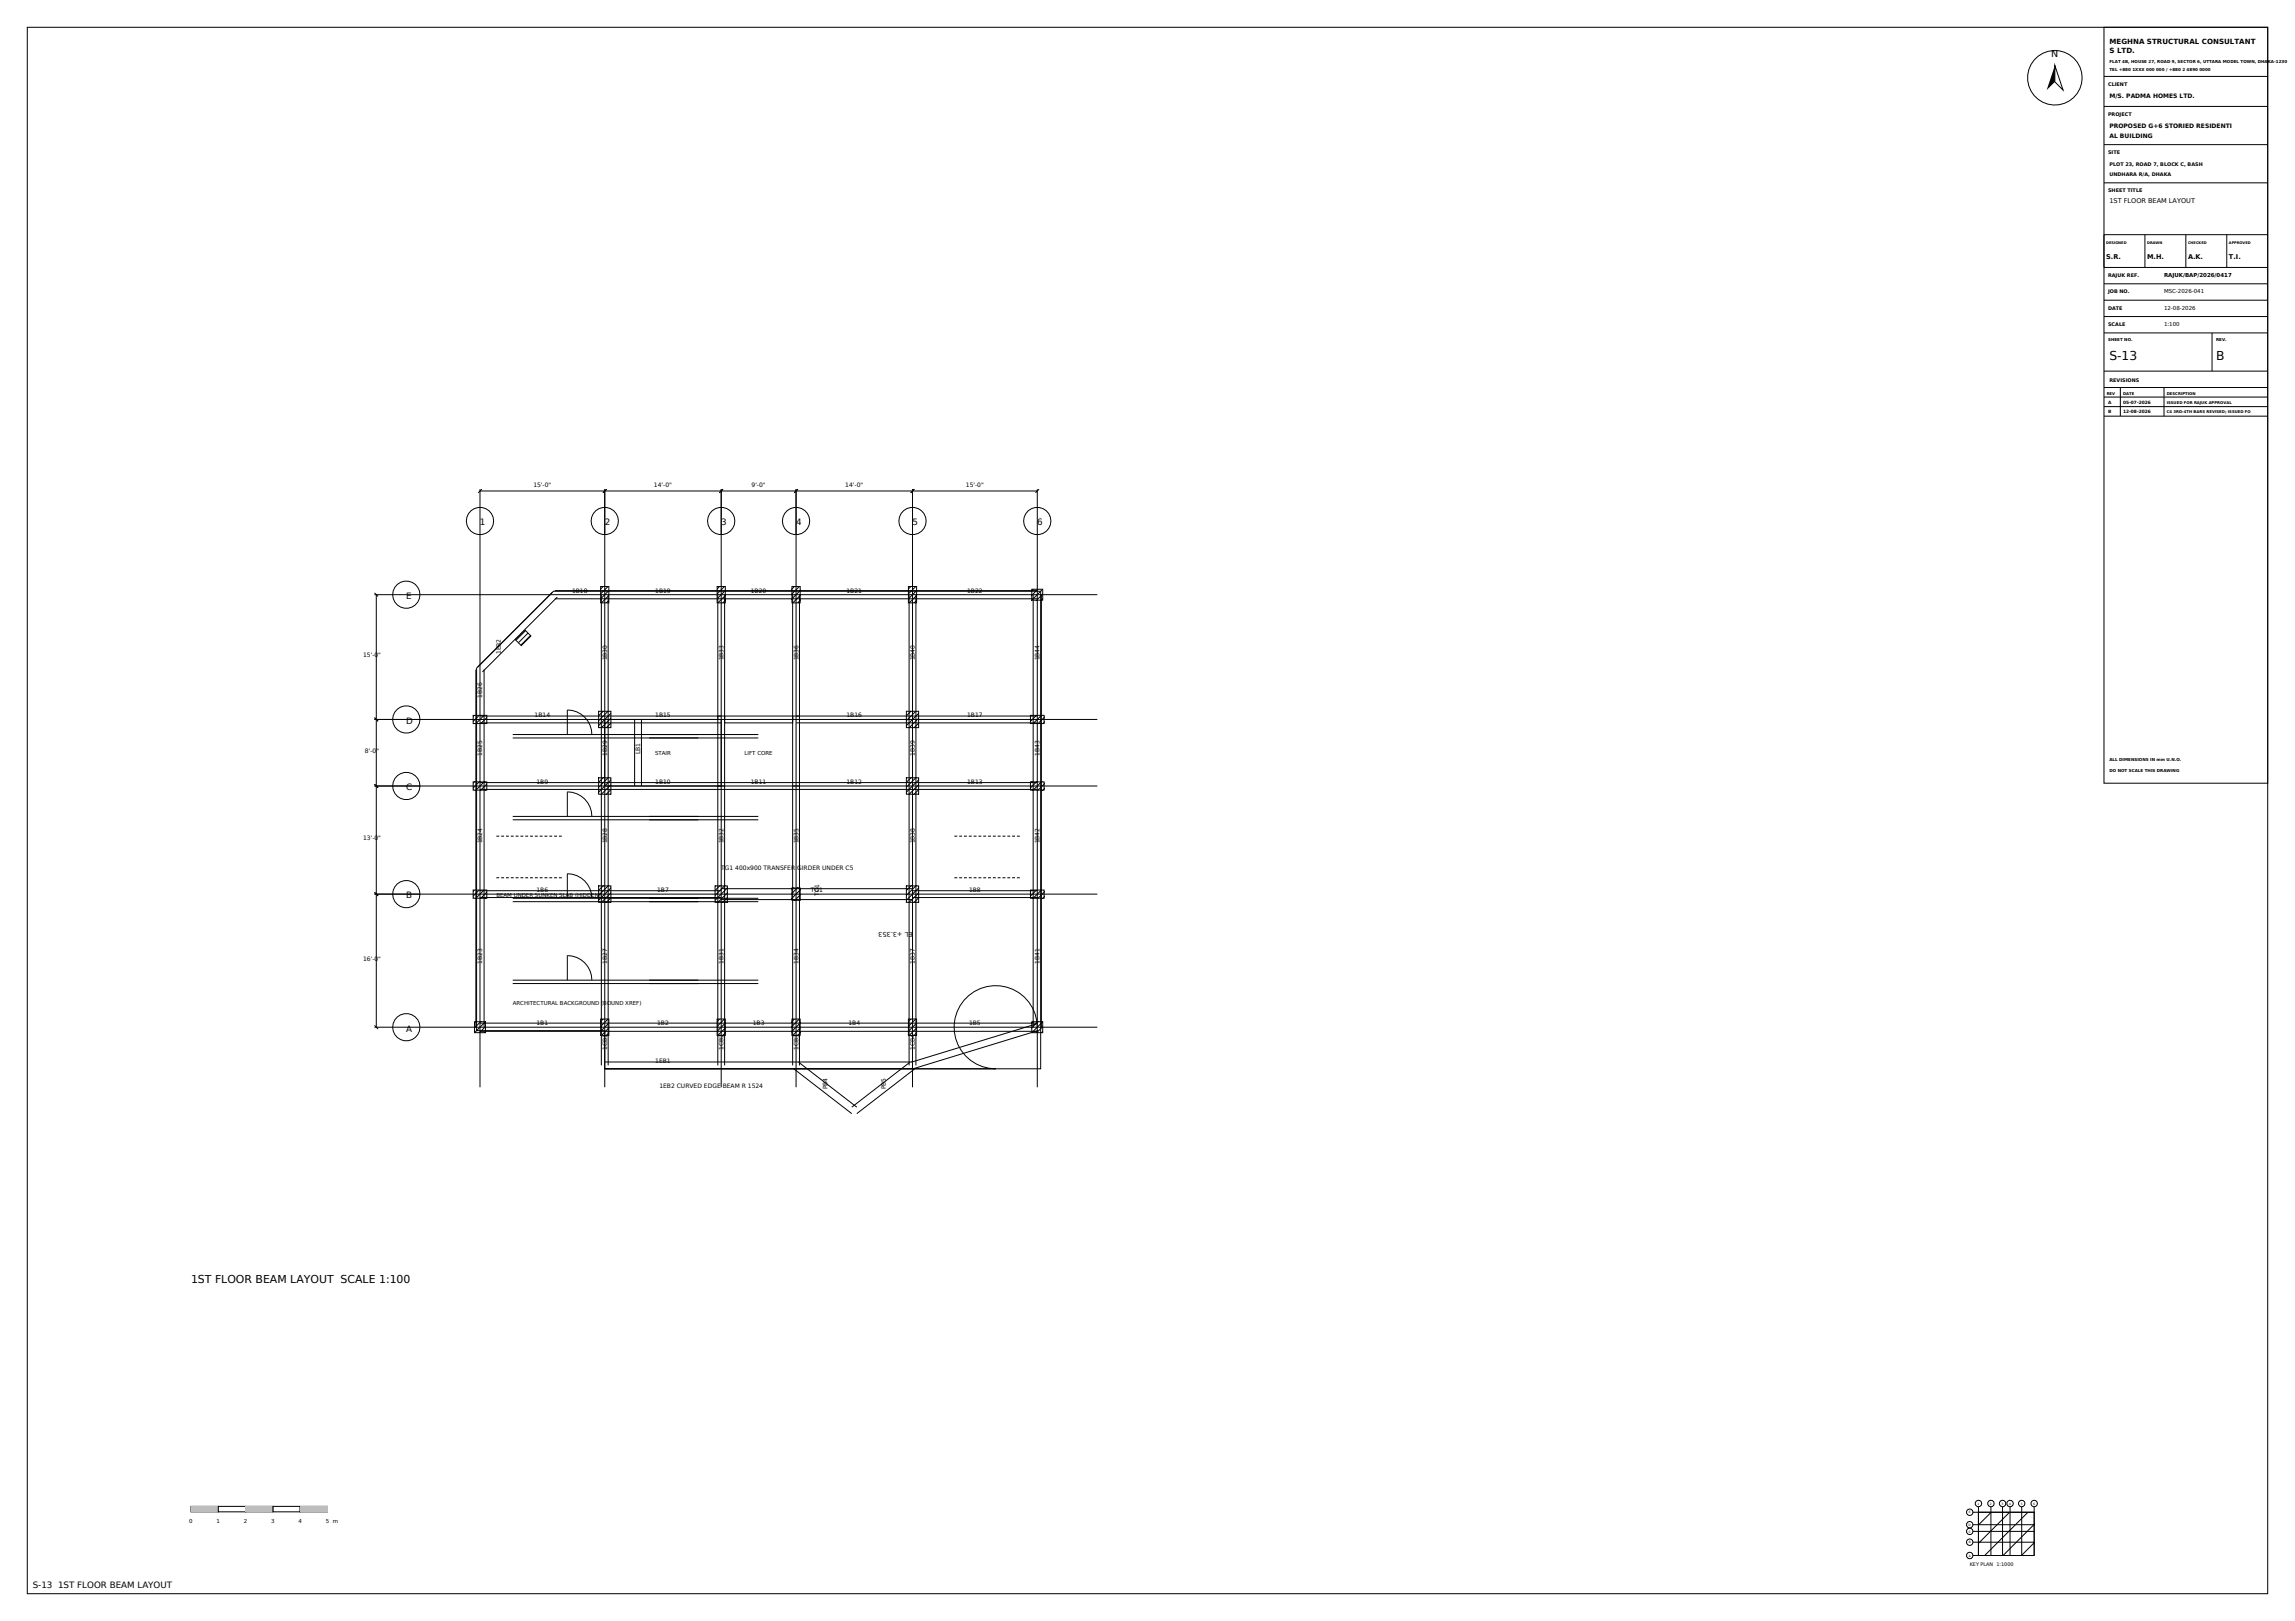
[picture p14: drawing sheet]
<svg xmlns="http://www.w3.org/2000/svg" width="841mm" height="594mm" viewBox="0 0 841 594" stroke-linecap="round" stroke-linejoin="round" font-family="sans-serif">
<defs><g id="words">
<g font-size="4.5">
<text x="773" y="132">S-13</text>
<text x="812.1" y="132">B</text>
</g>
<text font-size="4" x="70" y="470">1ST FLOOR BEAM LAYOUT SCALE 1:100</text>
<text font-size="3.5" x="751.7" y="21">N</text>
<g font-size="3.2">
<text x="175.9" y="192.5">1</text>
<text x="221.6" y="192.5">2</text>
<text x="264.3" y="192.5">3</text>
<text x="291.7" y="192.5">4</text>
<text x="334.4" y="192.5">5</text>
<text x="380.1" y="192.5">6</text>
<text x="148.9" y="219.5">E</text>
<text x="148.9" y="265.2">D</text>
<text x="148.9" y="289.6">C</text>
<text x="148.9" y="329.2">B</text>
<text x="148.9" y="378">A</text>
<text x="12" y="582">S-13 1ST FLOOR BEAM LAYOUT</text>
</g>
<g font-size="2.6">
<text x="773" y="16">MEGHNA STRUCTURAL CONSULTANT</text>
<text x="773" y="19.5">S LTD.</text>
</g>
<g font-size="2.4">
<text x="773" y="74.5">1ST FLOOR BEAM LAYOUT</text>
<text x="771.8" y="95">S.R.</text>
<text x="786.8" y="95">M.H.</text>
<text x="801.8" y="95">A.K.</text>
<text x="816.8" y="95">T.I.</text>
<text x="334.4" y="341.6" transform="rotate(-180 334.4 341.6)">EL +3.353</text>
</g>
<g font-size="2.2">
<text x="773" y="36">M/S. PADMA HOMES LTD.</text>
<text x="773" y="47">PROPOSED G+6 STORIED RESIDENTI</text>
<text x="773" y="50.5">AL BUILDING</text>
<text x="195.4" y="178.4">15'-0&quot;</text>
<text x="239.6" y="178.4">14'-0&quot;</text>
<text x="275.4" y="178.4">9'-0&quot;</text>
<text x="309.7" y="178.4">14'-0&quot;</text>
<text x="353.9" y="178.4">15'-0&quot;</text>
<text x="209.6" y="217.2">1B18</text>
<text x="240.1" y="217.2">1B19</text>
<text x="275.1" y="217.2">1B20</text>
<text x="310.2" y="217.2">1B21</text>
<text x="354.4" y="217.2">1B22</text>
<text x="183.6" y="239.7" transform="rotate(-90 183.6 239.7)">1EB2</text>
<text x="133" y="240.8">15'-0&quot;</text>
<text x="222.4" y="242" transform="rotate(-90 222.4 242)">1B30</text>
<text x="265.1" y="242" transform="rotate(-90 265.1 242)">1B33</text>
<text x="292.6" y="242" transform="rotate(-90 292.6 242)">1B36</text>
<text x="335.2" y="242" transform="rotate(-90 335.2 242)">1B40</text>
<text x="380.9" y="242" transform="rotate(-90 380.9 242)">1B44</text>
<text x="176.7" y="255.7" transform="rotate(-90 176.7 255.7)">1B26</text>
<text x="195.9" y="262.9">1B14</text>
<text x="240.1" y="262.9">1B15</text>
<text x="310.2" y="262.9">1B16</text>
<text x="354.4" y="262.9">1B17</text>
<text x="133.7" y="275.8">8'-0&quot;</text>
<text x="176.7" y="277.1" transform="rotate(-90 176.7 277.1)">1B25</text>
<text x="222.4" y="277.1" transform="rotate(-90 222.4 277.1)">1B29</text>
<text x="234.6" y="276.3" transform="rotate(-90 234.6 276.3)">LB1</text>
<text x="335.2" y="277.1" transform="rotate(-90 335.2 277.1)">1B39</text>
<text x="380.9" y="277.1" transform="rotate(-90 380.9 277.1)">1B43</text>
<text x="196.6" y="287.3">1B9</text>
<text x="240.1" y="287.3">1B10</text>
<text x="275.1" y="287.3">1B11</text>
<text x="310.2" y="287.3">1B12</text>
<text x="354.4" y="287.3">1B13</text>
<text x="133" y="307.8">13'-0&quot;</text>
<text x="176.7" y="309.1" transform="rotate(-90 176.7 309.1)">1B24</text>
<text x="222.4" y="309.1" transform="rotate(-90 222.4 309.1)">1B28</text>
<text x="265.1" y="309.1" transform="rotate(-90 265.1 309.1)">1B32</text>
<text x="292.6" y="309.1" transform="rotate(-90 292.6 309.1)">1B35</text>
<text x="335.2" y="309.1" transform="rotate(-90 335.2 309.1)">1B38</text>
<text x="380.9" y="309.1" transform="rotate(-90 380.9 309.1)">1B42</text>
<text x="264.3" y="318.6">TG1 400x900 TRANSFER GIRDER UNDER C5</text>
<text x="196.6" y="326.9">1B6</text>
<text x="240.8" y="326.9">1B7</text>
<text x="297.1" y="326.9">TG1</text>
<text x="300.2" y="328.3" transform="rotate(-90 300.2 328.3)">TG1</text>
<text x="355.1" y="326.9">1B8</text>
<text x="133" y="352">16'-0&quot;</text>
<text x="176.7" y="353.3" transform="rotate(-90 176.7 353.3)">1B23</text>
<text x="222.4" y="353.3" transform="rotate(-90 222.4 353.3)">1B27</text>
<text x="265.1" y="353.3" transform="rotate(-90 265.1 353.3)">1B31</text>
<text x="292.6" y="353.3" transform="rotate(-90 292.6 353.3)">1B34</text>
<text x="335.2" y="353.3" transform="rotate(-90 335.2 353.3)">1B37</text>
<text x="380.9" y="353.3" transform="rotate(-90 380.9 353.3)">1B41</text>
<text x="196.6" y="375.7">1B1</text>
<text x="240.8" y="375.7">1B2</text>
<text x="275.8" y="375.7">1B3</text>
<text x="310.9" y="375.7">1B4</text>
<text x="355.1" y="375.7">1B5</text>
<text x="222.4" y="384.7" transform="rotate(-90 222.4 384.7)">1CB1</text>
<text x="240.1" y="389.6">1EB1</text>
<text x="265.1" y="384.7" transform="rotate(-90 265.1 384.7)">1CB2</text>
<text x="292.6" y="384.7" transform="rotate(-90 292.6 384.7)">1CB3</text>
<text x="335.2" y="384.7" transform="rotate(-90 335.2 384.7)">1CB4</text>
<text x="241.6" y="398.7">1EB2 CURVED EDGE BEAM R 1524</text>
<text x="303.2" y="399.2" transform="rotate(-90 303.2 399.2)">PB4</text>
<text x="324.6" y="399.2" transform="rotate(-90 324.6 399.2)">PB5</text>
</g>
<g font-size="2">
<text x="793" y="101.5">RAJUK/BAP/2026/0417</text>
<text x="793" y="107.5">MSC-2026-041</text>
<text x="793" y="113.5">12-08-2026</text>
<text x="793" y="119.5">1:100</text>
<text x="240" y="276.6">STAIR</text>
<text x="272.8" y="276.6">LIFT CORE</text>
<text x="181.9" y="328.6">BEAM UNDER SUNKEN SLAB (HIDDEN)</text>
<text x="187.9" y="368.4">ARCHITECTURAL BACKGROUND (BOUND XREF)</text>
<text x="69.4" y="558">0</text>
<text x="79.4" y="558">1</text>
<text x="89.4" y="558">2</text>
<text x="99.4" y="558">3</text>
<text x="109.4" y="558">4</text>
<text x="119.4" y="558">5 m</text>
</g>
<g font-size="1.8">
<text x="772.5" y="31.5">CLIENT</text>
<text x="772.5" y="42.5">PROJECT</text>
<text x="772.5" y="56.5">SITE</text>
<text x="773" y="61">PLOT 23, ROAD 7, BLOCK C, BASH</text>
<text x="773" y="64.5">UNDHARA R/A, DHAKA</text>
<text x="772.5" y="70.5">SHEET TITLE</text>
<text x="772.5" y="101.5">RAJUK REF.</text>
<text x="772.5" y="107.5">JOB NO.</text>
<text x="772.5" y="113.5">DATE</text>
<text x="772.5" y="119.5">SCALE</text>
<text x="773" y="140">REVISIONS</text>
<text x="721.8" y="574">KEY PLAN 1:1000</text>
</g>
<g font-size="1.6">
<text x="772.5" y="148">A</text>
<text x="778" y="148">05-07-2026</text>
<text x="772.5" y="151.5">B</text>
<text x="778" y="151.5">12-08-2026</text>
</g>
<g font-size="1.5">
<text x="773" y="23">FLAT 4B, HOUSE 27, ROAD 9, SECTOR 6, UTTARA MODEL TOWN, DHAKA-1230</text>
<text x="773" y="26">TEL +880 1XXX 000 000 / +880 2 4890 0000</text>
<text x="772.5" y="125">SHEET NO.</text>
<text x="812.1" y="125">REV.</text>
<text x="773" y="279">ALL DIMENSIONS IN mm U.N.O.</text>
<text x="773" y="283">DO NOT SCALE THIS DRAWING</text>
</g>
<g font-size="1.4">
<text x="772" y="144.6">REV</text>
<text x="778" y="144.6">DATE</text>
<text x="794" y="144.6">DESCRIPTION</text>
<text x="794" y="148">ISSUED FOR RAJUK APPROVAL</text>
<text x="794" y="151.5">C4 3RD-4TH BARS REVISED; ISSUED FO</text>
</g>
<g font-size="1.3">
<text x="771.8" y="89.5">DESIGNED</text>
<text x="786.8" y="89.5">DRAWN</text>
<text x="801.8" y="89.5">CHECKED</text>
<text x="816.8" y="89.5">APPROVED</text>
</g>
<g font-size="1.1">
<text x="724.6" y="551.4">1</text>
<text x="729.2" y="551.4">2</text>
<text x="733.5" y="551.4">3</text>
<text x="736.2" y="551.4">4</text>
<text x="740.5" y="551.4">5</text>
<text x="745.1" y="551.4">6</text>
<text x="721.5" y="554.6">E</text>
<text x="721.4" y="559.1">D</text>
<text x="721.4" y="561.6">C</text>
<text x="721.4" y="565.5">B</text>
<text x="721.4" y="570.4">A</text>
</g>
</g></defs>
<g fill="none" stroke="#000" stroke-width=".37">
<path d="M10 10h821v574h-821zM771 10h60v277h-60zM753 24l3 9-3-3zM771 28h60M771 39h60M771 53h60M771 67h60M786 86v12M801 86v12M816 86v12M831 86h-60v12h60M771 104h60"/>
<path d="M771 110h60M771 116h60M771 122h60M771 136h60M810.6 122v14M771 142h60M771 145.5h60M771 149h60M771 152.5h60M777 142v10.5M793 142v10.5M70 552h10v2h-10z"/>
<path d="M723 558.7h22.4M723 554.2h22.4M725 554.2h20.4v15.8h-20.4zM725 552.2v17.8M729.6 552.2v17.8M729.7 554.1l-4.8 4.8M733.8 552.2v17.8M736.5 554.1l-11.6 11.5M736.6 552.2v17.8M740.8 552.2v17.8M743.2 554.1l-16 16M745.4 552.2v17.8h-22.4"/>
<path d="M745.5 558.5l-11.5 11.6M723 565.1h22.4M723 561.2h22.4M745.5 565.3l-4.8 4.8"/>
<circle cx="753" cy="28.5" r="10"/>
<circle cx="721.8" cy="558.7" r="1.2"/>
<circle cx="721.8" cy="554.2" r="1.2"/>
<circle cx="725" cy="551" r="1.2"/>
<circle cx="729.6" cy="551" r="1.2"/>
<circle cx="733.8" cy="551" r="1.2"/>
<circle cx="736.6" cy="551" r="1.2"/>
<circle cx="740.8" cy="551" r="1.2"/>
<circle cx="745.4" cy="551" r="1.2"/>
<circle cx="721.8" cy="570" r="1.2"/>
<circle cx="721.8" cy="565.1" r="1.2"/>
<circle cx="721.8" cy="561.2" r="1.2"/>
</g>
<path d="M753 24v6l-3 3z" fill="#000"/>
<path d="M70 552h10v2h-10z" fill-rule="evenodd" fill="#b8b8b8"/>
<path d="M80 552h10v2h-10zM90 552h10v2h-10z" fill="none" stroke="#000" stroke-width=".37"/>
<path d="M90 552h10v2h-10z" fill-rule="evenodd" fill="#b8b8b8"/>
<path d="M100 552h10v2h-10zM110 552h10v2h-10z" fill="none" stroke="#000" stroke-width=".37"/>
<path d="M110 552h10v2h-10z" fill-rule="evenodd" fill="#b8b8b8"/>
<g fill="none" stroke="#000" stroke-width=".37">
<path d="M175.9 179.3v219.1M175.9 179.9h204.2M176.6 179.3l-1.4 1.3M221.6 179.3v219.1M222.3 179.3l-1.3 1.3M264.3 179.3v219.1M264.9 179.3l-1.3 1.3M291.7 179.3v219.1M292.4 179.3l-1.3 1.3M334.4 179.3v219.1M335 179.3l-1.3 1.3M380.1 179.3v219.1"/>
<path d="M380.8 179.3l-1.4 1.3M137.2 217.9h264.9M137.2 217.3l1.4 1.3M137.9 217.9v158.5M202.4 217l-27.4 27.5M202.8 216.7h178.6v175h-159.8v-14h-47v-132.9zM203.3 216.4h176.8M203.3 219.4h176.8M204.2 218.8l-27.4 27.4M220.1 214.9h3v6h-3zM220.4 217.9v172.5M221.1 214.9l-1 1"/>
<path d="M222.9 217.9v172.5M222.9 214.9l-2.8 2.8M223.2 220l-1 1M223.2 218.2l-2.8 2.8M223.2 216.4l-3.1 3.1M262.8 214.9h3v6h-3zM263 217.9v45.7M263.7 214.9l-1 1M265.5 217.9v45.7M265.5 214.9l-2.8 2.8M265.8 220l-1 1M265.8 218.2l-2.8 2.8"/>
<path d="M265.8 216.4l-3.1 3.1M290.2 214.9h3v6h-3zM290.5 217.9v45.7M291.2 214.9l-1 1M293 217.9v45.7M293 214.9l-2.8 2.8M293.3 220l-1 1M293.3 216.4l-3.1 3.1M293.3 218.2l-2.8 2.8M332.9 214.9h3v6h-3zM333.1 217.9v172.5M333.8 214.9l-1 1"/>
<path d="M335.6 217.9v172.5M335.6 214.9l-2.8 2.8M335.9 218.2l-2.8 2.8M335.9 216.4l-3.1 3.1M335.9 220l-1 1M378.1 215.9h4v4h-4zM378.6 215.9l-.5 .5M378.6 217.9v158.5M380.4 215.9l-2.3 2.3M381.6 217.9v158.5M382.2 215.9l-4.1 4.1M382.2 219.5l-.5 .5"/>
<path d="M382.2 217.7l-2.3 2.3M189.2 230.9l-.3 .3M191 230.9l-2.1 2.1M192.4 230.9l2.2 2.1-3.6 3.6-2.1-2.1zM192.8 230.9l-3.9 3.9M194.6 230.9l-5.7 5.7M194.6 236.3l-.4 .3M194.6 234.5l-2.2 2.1M194.6 232.7l-4 3.9M174.4 245.4v131M177.4 245.4v131M137.2 263.6h264.9"/>
<path d="M137.2 263l1.4 1.3M173.4 262.1h5v3h-5zM173.8 262.1l-.5 .5M175.6 262.1l-2.3 2.3M175.9 262.4h88.4M175.9 264.9h88.4M177.4 262.1l-3.1 3.1M178.4 264.7l-.5 .5M178.4 262.9l-2.3 2.3M187.9 270.4h90M187.9 269.2h90M207.9 269.2v-9a9 9 0 0 1 9 9"/>
<path d="M219.4 260.6h4.5v6h-4.5zM221.1 260.6l-1.8 1.7M221.6 263.6h42.7v24.4h-42.7zM222.9 260.6l-3.6 3.5M223.9 264.9l-1.7 1.8M223.9 263.1l-3.5 3.6M223.9 261.3l-4.6 4.6M232.6 263.6v24.4M235.1 263.6v24.4M263 262.4h2.5v25.6h-2.5zM265.5 262.4h25v2.5h-25zM290.5 262.4h2.5v25.6h-2.5z"/>
<path d="M291.7 262.4h88.4M291.7 264.9h88.4M332.1 260.6h4.5v6h-4.5zM333.8 260.6l-1.7 1.7M335.6 260.6l-3.5 3.5M336.7 261.3l-4.6 4.6M336.7 264.9l-1.8 1.8M336.7 263.1l-3.6 3.6M377.6 262.1h5v3h-5zM378.1 262.1l-.5 .5M379.9 262.1l-2.3 2.3M381.7 262.1l-3.1 3.1"/>
<path d="M382.7 264.7l-.5 .5M382.7 262.9l-2.3 2.3M137.2 288h264.9M137.2 287.4l1.4 1.3M173.4 286.5h5v3h-5zM173.8 286.5l-.5 .5M175.6 286.5l-2.3 2.3M175.9 286.8h204.2M175.9 289.3h204.2M177.4 286.5l-3.1 3.1M178.4 289.1l-.5 .5M178.4 287.3l-2.3 2.3"/>
<path d="M187.9 299.2h90M207.9 299.2v-9a9 9 0 0 1 9 9M219.4 285h4.5v6h-4.5zM221.1 285l-1.8 1.7M222.9 285l-3.6 3.5M223.9 289.3l-1.7 1.8M223.9 287.5l-3.5 3.6M223.9 285.7l-4.6 4.6M263 288v102.4M265.5 288v102.4M290.5 288v102.4M293 288v102.4"/>
<path d="M332.1 285h4.5v6h-4.5zM333.8 285l-1.7 1.7M335.6 285l-3.5 3.5M336.7 289.3l-1.8 1.8M336.7 287.5l-3.6 3.6M336.7 285.7l-4.6 4.6M377.6 286.5h5v3h-5zM378.1 286.5l-.5 .5M379.9 286.5l-2.3 2.3M381.7 286.5l-3.1 3.1M382.7 289.1l-.5 .5M382.7 287.3l-2.3 2.3"/>
<path d="M187.9 300.4h90M137.2 327.6h264.9M137.2 327l1.4 1.3M173.4 326.1h5v3h-5zM173.8 326.1l-.5 .5M175.6 326.1l-2.3 2.3M175.9 326.4h88.4M175.9 328.9h88.4M177.4 326.1l-3.1 3.1M178.4 328.7l-.5 .5M178.4 326.9l-2.3 2.3M187.9 330.4h90"/>
<path d="M187.9 329.2h90M207.9 329.2v-9a9 9 0 0 1 9 9M219.4 324.6h4.5v6h-4.5zM221.1 324.6l-1.8 1.8M222.9 324.6l-3.6 3.6M223.9 328.9l-1.7 1.8M223.9 327.1l-3.5 3.6M223.9 325.3l-4.6 4.6M262 324.6h4.5v6h-4.5zM263.7 324.6l-1.7 1.8M264.3 325.6h70.1M264.3 329.6h70.1"/>
<path d="M265.5 324.6l-3.5 3.6M266.6 328.9l-1.8 1.8M266.6 327.1l-3.6 3.6M266.6 325.3l-4.6 4.6M290.2 325.4h3v4.5h-3zM290.4 325.3l-.2 .3M292.2 325.3l-2 2.1M293.3 329.7l-.3 .2M293.3 327.9l-2.1 2M293.3 326.1l-3.1 3.1M332.1 324.6h4.5v6h-4.5zM333.8 324.6l-1.7 1.8"/>
<path d="M334.4 326.4h45.7M334.4 328.9h45.7M335.6 324.6l-3.5 3.6M336.7 328.9l-1.8 1.8M336.7 327.1l-3.6 3.6M336.7 325.3l-4.6 4.6M377.6 326.1h5v3h-5zM378.1 326.1l-.5 .5M379.9 326.1l-2.3 2.3M381.7 326.1l-3.1 3.1M382.7 328.7l-.5 .5M382.7 326.9l-2.3 2.3"/>
<path d="M187.9 359.2h90M207.9 359.2v-9a9 9 0 0 1 9 9M137.2 376.4h264.9M137.2 375.8l1.4 1.3M173.9 374.4h4v4h-4zM174.3 374.4l-.5 .5M175.9 374.9h204.2M175.9 377.9h204.2M176.1 374.4l-2.3 2.3M177.9 378l-.5 .5M177.9 376.2l-2.3 2.3M177.9 374.4l-4.1 4.1"/>
<path d="M187.9 360.4h90M220.1 373.4h3v6h-3zM221.1 373.4l-1 1M222.9 373.4l-2.8 2.8M223.2 378.5l-1 1M223.2 376.7l-2.8 2.8M223.2 374.9l-3.1 3.1M262.8 373.4h3v6h-3zM263.7 373.4l-1 1M265.5 373.4l-2.8 2.8M265.8 378.5l-1 1M265.8 376.7l-2.8 2.8"/>
<path d="M265.8 374.9l-3.1 3.1M290.2 373.4h3v6h-3zM291.2 373.4l-1 1M293 373.4l-2.8 2.8M293.3 378.5l-1 1M293.3 376.7l-2.8 2.8M293.3 374.9l-3.1 3.1M332.9 373.4h3v6h-3zM333.8 373.4l-1 1M335.6 373.4l-2.8 2.8M335.9 378.5l-1 1M335.9 376.7l-2.8 2.8"/>
<path d="M335.9 374.9l-3.1 3.1M378.1 374.4h4v4h-4zM378.6 374.4l-.5 .5M379.7 375.2l-45.7 14M380.1 376.4a15.2 15.2 0 0 0-15.2-15.2 15.2 15.2 0 0 0-15.3 15.2 15.2 15.2 0 0 0 15.3 15.3h-143.3h112.8M380.4 374.4l-2.3 2.3M380.5 377.6l-45.7 14M382.2 374.4l-4.1 4.1M382.2 378l-.5 .5M382.2 376.2l-2.3 2.3M221.6 389.2h112.8M290.8 391.6l21.3 16.5"/>
<path d="M292.6 389.2l21.4 16.5M333.5 389.2l-21.4 16.5M335.3 391.6l-21.3 16.5"/>
<circle cx="175.9" cy="190.9" r="5"/>
<circle cx="221.6" cy="190.9" r="5"/>
<circle cx="264.3" cy="190.9" r="5"/>
<circle cx="291.7" cy="190.9" r="5"/>
<circle cx="334.4" cy="190.9" r="5"/>
<circle cx="380.1" cy="190.9" r="5"/>
<circle cx="148.9" cy="217.9" r="5"/>
<circle cx="148.9" cy="263.6" r="5"/>
<circle cx="148.9" cy="288" r="5"/>
<circle cx="148.9" cy="327.6" r="5"/>
<circle cx="148.9" cy="376.4" r="5"/>
</g>
<path d="M181.9 306.4h24.4M349.7 306.4h24.4M181.9 321.6h24.4M349.7 321.6h24.4" fill="none" stroke="#000" stroke-width=".37" stroke-dasharray="1.1 .7" stroke-linecap="butt"/>
<use href="#words"/>
</svg>
